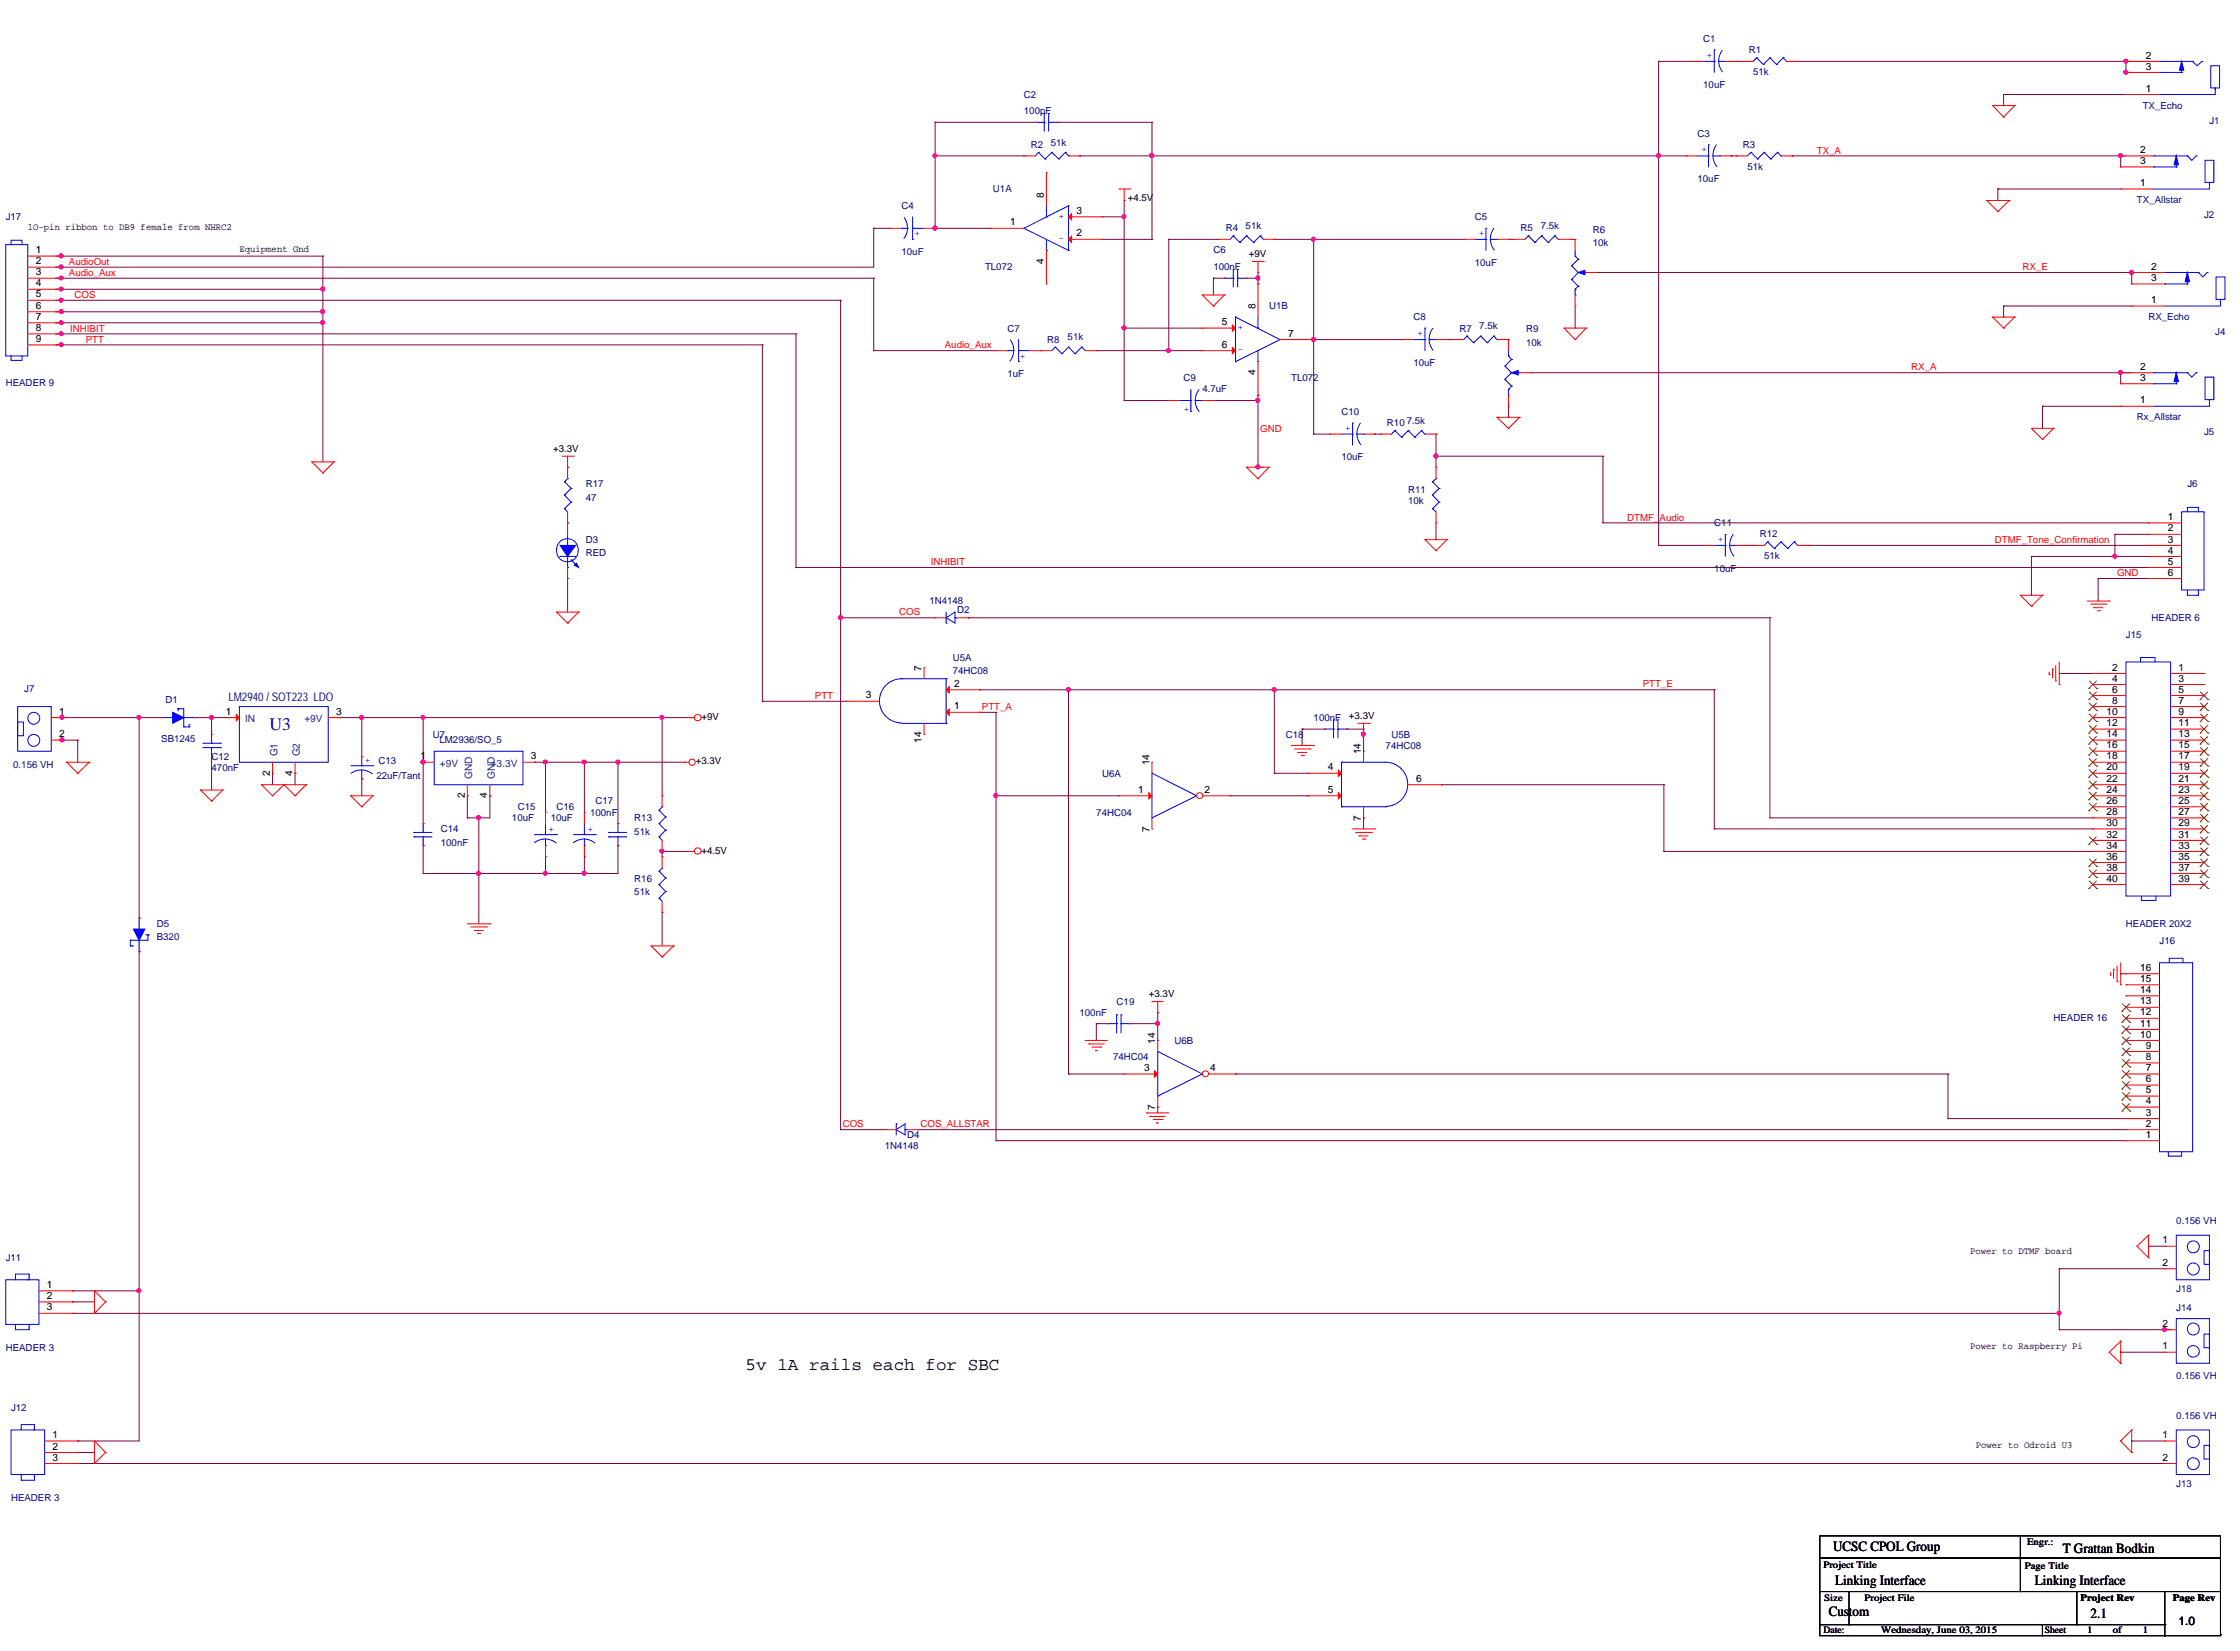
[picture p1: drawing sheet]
<svg xmlns="http://www.w3.org/2000/svg" width="215mm" height="158mm" viewBox="0 0 215 158" stroke-linecap="round" stroke-linejoin="round" font-family="sans-serif">
<defs><g id="words">
<text font-size="1.7" fill="#000080" x="25.8" y="70">U3</text>
<text font-size="1.7" x="71.5" y="131.4">5v 1A rails each for SBC</text>
<g font-size="1.4">
<text x="175.7" y="148.7">UCSC CPOL Group</text>
<text x="197.7" y="148.9">T Grattan Bodkin</text>
<text x="175.3" y="154.9">Custom</text>
<text x="175.9" y="151.9">Linking Interface</text>
<text x="195" y="151.9">Linking Interface</text>
<text x="200.4" y="155.1">2.1</text>
</g>
<text font-size="1.1" fill="#000080" x="21.9" y="67.2">LM2940 / SOT223 LDO</text>
<text font-size="1.1" x="208.8" y="155.8">1.0</text>
<g font-size="1">
<text x="205.7" y="5.6">2</text>
<text x="205.7" y="8.8">1</text>
<text x="205.7" y="6.7">3</text>
<text x="205.1" y="17.8">1</text>
<text x="205.1" y="14.7">2</text>
<text x="205.1" y="15.7">3</text>
<text x="96.8" y="21.6">1</text>
<text x="100" y="19" transform="rotate(-90 100 19)">8</text>
<text x="103.2" y="20.5">3</text>
<text x="103.2" y="22.7">2</text>
<text x="3.4" y="24.3">1</text>
<text x="3.4" y="25.3">2</text>
<text x="3.4" y="26.4">3</text>
<text x="3.4" y="27.5">4</text>
<text x="3.4" y="28.5">5</text>
<text x="3.4" y="29.6">6</text>
<text x="100" y="25.3" transform="rotate(-90 100 25.3)">4</text>
<text x="120.3" y="29.6" transform="rotate(-90 120.3 29.6)">8</text>
<text x="206.2" y="29.1">1</text>
<text x="206.2" y="25.8">2</text>
<text x="206.2" y="26.9">3</text>
<text x="3.4" y="30.7">7</text>
<text x="3.4" y="31.7">8</text>
<text x="3.4" y="32.8">9</text>
<text x="117.1" y="31.2">5</text>
<text x="117.1" y="33.3">6</text>
<text x="120.3" y="36" transform="rotate(-90 120.3 36)">4</text>
<text x="123.4" y="32.3">7</text>
<text x="205.1" y="35.5">2</text>
<text x="205.1" y="38.7">1</text>
<text x="205.1" y="36.5">3</text>
<text x="207.8" y="49.8">1</text>
<text x="207.8" y="50.9">2</text>
<text x="207.8" y="52">3</text>
<text x="207.8" y="53.1">4</text>
<text x="207.8" y="54.1">5</text>
<text x="207.8" y="55.2">6</text>
<text x="88.3" y="64.3" transform="rotate(-90 88.3 64.3)">7</text>
<text x="91.4" y="65.8">2</text>
<text x="202.4" y="64.3">2</text>
<text x="202.4" y="65.3">4</text>
<text x="208.8" y="64.3">1</text>
<text x="208.8" y="65.3">3</text>
<text x="5.7" y="68.5">1</text>
<text x="5.7" y="70.7">2</text>
<text x="21.6" y="68.5">1</text>
<text x="32.2" y="68.5">3</text>
<text x="83" y="66.9">3</text>
<text x="88.3" y="71.2" transform="rotate(-90 88.3 71.2)">14</text>
<text x="91.4" y="68">1</text>
<text x="201.9" y="68.5">10</text>
<text x="201.9" y="69.6">12</text>
<text x="201.9" y="70.7">14</text>
<text x="201.9" y="71.7">16</text>
<text x="202.4" y="66.4">6</text>
<text x="202.4" y="67.5">8</text>
<text x="208.8" y="66.4">5</text>
<text x="208.8" y="67.5">7</text>
<text x="208.8" y="68.5">9</text>
<text x="208.8" y="69.6">11</text>
<text x="208.8" y="70.7">13</text>
<text x="208.8" y="71.7">15</text>
<text x="25.9" y="74.4" transform="rotate(-90 25.9 74.4)">2</text>
<text x="28" y="74.4" transform="rotate(-90 28 74.4)">4</text>
<text x="40.3" y="72.8">1</text>
<text x="44.5" y="76.5" transform="rotate(-90 44.5 76.5)">2</text>
<text x="46.7" y="76.5" transform="rotate(-90 46.7 76.5)">4</text>
<text x="50.9" y="72.8">3</text>
<text x="109.1" y="76">1</text>
<text x="110.2" y="73.4" transform="rotate(-90 110.2 73.4)">14</text>
<text x="115.4" y="76">2</text>
<text x="127.3" y="73.9">4</text>
<text x="127.3" y="76">5</text>
<text x="130.4" y="72.3" transform="rotate(-90 130.4 72.3)">14</text>
<text x="135.7" y="75">6</text>
<text x="201.9" y="72.8">18</text>
<text x="201.9" y="73.9">20</text>
<text x="201.9" y="75">22</text>
<text x="201.9" y="76">24</text>
<text x="201.9" y="77.1">26</text>
<text x="208.8" y="72.8">17</text>
<text x="208.8" y="73.9">19</text>
<text x="208.8" y="75">21</text>
<text x="208.8" y="76">23</text>
<text x="208.8" y="77.1">25</text>
<text x="110.2" y="79.7" transform="rotate(-90 110.2 79.7)">7</text>
<text x="130.4" y="78.7" transform="rotate(-90 130.4 78.7)">7</text>
<text x="201.9" y="78.1">28</text>
<text x="201.9" y="79.2">30</text>
<text x="201.9" y="80.3">32</text>
<text x="201.9" y="81.3">34</text>
<text x="201.9" y="82.4">36</text>
<text x="201.9" y="83.5">38</text>
<text x="208.8" y="78.1">27</text>
<text x="208.8" y="79.2">29</text>
<text x="208.8" y="80.3">31</text>
<text x="208.8" y="81.3">33</text>
<text x="208.8" y="82.4">35</text>
<text x="208.8" y="83.5">37</text>
<text x="201.9" y="84.5">40</text>
<text x="208.8" y="84.5">39</text>
<text x="205.1" y="95.2">14</text>
<text x="205.1" y="94.1">15</text>
<text x="205.1" y="93.1">16</text>
<text x="110.7" y="100" transform="rotate(-90 110.7 100)">14</text>
<text x="205.1" y="99.5">10</text>
<text x="205.1" y="98.4">11</text>
<text x="205.1" y="97.3">12</text>
<text x="205.1" y="96.3">13</text>
<text x="205.7" y="101.6">8</text>
<text x="205.7" y="100.5">9</text>
<text x="109.6" y="102.7">3</text>
<text x="110.7" y="106.4" transform="rotate(-90 110.7 106.4)">7</text>
<text x="116" y="102.7">4</text>
<text x="205.7" y="107">3</text>
<text x="205.7" y="105.9">4</text>
<text x="205.7" y="104.8">5</text>
<text x="205.7" y="103.7">6</text>
<text x="205.7" y="102.7">7</text>
<text x="205.7" y="109.1">1</text>
<text x="205.7" y="108">2</text>
<text x="207.3" y="119.2">1</text>
<text x="4.5" y="123.5">1</text>
<text x="4.5" y="124.5">2</text>
<text x="4.5" y="125.6">3</text>
<text x="207.3" y="121.3">2</text>
<text x="207.3" y="129.3">1</text>
<text x="207.3" y="127.2">2</text>
<text x="5" y="137.9">1</text>
<text x="207.3" y="137.9">1</text>
<text x="5" y="139">2</text>
<text x="5" y="140">3</text>
<text x="207.3" y="140">2</text>
</g>
<g font-size="1" fill="#004080">
<text x="23.5" y="69.2">IN</text>
<text x="29.2" y="69.2">+9V</text>
<text x="26.6" y="72.5" transform="rotate(-90 26.6 72.5)">G1</text>
<text x="28.7" y="72.5" transform="rotate(-90 28.7 72.5)">G2</text>
<text x="42.2" y="73.5">+9V</text>
<text x="45.3" y="74.7" transform="rotate(-90 45.3 74.7)">GND</text>
<text x="47" y="73.5">+3.3V</text>
<text x="47.4" y="74.7" transform="rotate(-90 47.4 74.7)">GND</text>
</g>
<g font-size=".9" fill="#000080">
<text x="163.2" y="4.1">C1</text>
<text x="167.6" y="5.1">R1</text>
<text x="98.1" y="9.4">C2</text>
<text x="98.1" y="11">100pF</text>
<text x="163.2" y="8.4">10uF</text>
<text x="168" y="7.2">51k</text>
<text x="205.4" y="10.4">TX_Echo</text>
<text x="211.8" y="11.8">J1</text>
<text x="98.8" y="14.2">R2</text>
<text x="100.7" y="14">51k</text>
<text x="162.7" y="13.1">C3</text>
<text x="162.7" y="17.5">10uF</text>
<text x="167" y="14.2">R3</text>
<text x="167.5" y="16.3">51k</text>
<text x=".6" y="21.1">J17</text>
<text x="86.4" y="20.1">C4</text>
<text x="95.2" y="18.4">U1A</text>
<text x="117.5" y="22.2">R4</text>
<text x="119.4" y="22">51k</text>
<text x="141.4" y="21.1">C5</text>
<text x="145.7" y="22.2">R5</text>
<text x="147.7" y="22">7.5k</text>
<text x="152.7" y="22.3">R6</text>
<text x="152.7" y="23.6">10k</text>
<text x="204.8" y="19.5">TX_Allstar</text>
<text x="211.2" y="20.9">J2</text>
<text x="86.4" y="24.4">10uF</text>
<text x="94.4" y="25.9">TL072</text>
<text x="116.3" y="24.3">C6</text>
<text x="116.3" y="25.9">100nF</text>
<text x="121.6" y="29.6">U1B</text>
<text x="141.4" y="25.5">10uF</text>
<text x="96.6" y="31.8">C7</text>
<text x="100.4" y="32.8">R8</text>
<text x="102.3" y="32.6">51k</text>
<text x="135.5" y="30.7">C8</text>
<text x="135.5" y="35.1">10uF</text>
<text x="139.9" y="31.8">R7</text>
<text x="141.8" y="31.6">7.5k</text>
<text x="146.3" y="31.9">R9</text>
<text x="146.3" y="33.2">10k</text>
<text x="205.9" y="30.7">RX_Echo</text>
<text x="212.3" y="32.1">J4</text>
<text x=".6" y="37">HEADER 9</text>
<text x="96.6" y="36.1">1uF</text>
<text x="113.4" y="36.6">C9</text>
<text x="115.2" y="37.5">4.7uF</text>
<text x="123.7" y="36.6">TL072</text>
<text x="128.6" y="39.8">C10</text>
<text x="132.9" y="40.8">R10</text>
<text x="134.8" y="40.6">7.5k</text>
<text x="204.8" y="40.3">Rx_Allstar</text>
<text x="211.2" y="41.7">J5</text>
<text x="56.1" y="46.7">R17</text>
<text x="56.1" y="48">47</text>
<text x="128.6" y="44.1">10uF</text>
<text x="135" y="47.2">R11</text>
<text x="209.6" y="46.7">J6</text>
<text x="56.1" y="52.1">D3</text>
<text x="56.1" y="53.3">RED</text>
<text x="135" y="48.3">10k</text>
<text x="164.3" y="50.4">C11</text>
<text x="168.7" y="51.5">R12</text>
<text x="169.1" y="53.6">51k</text>
<text x="89.1" y="57.9">1N4148</text>
<text x="91.7" y="58.7">D2</text>
<text x="164.3" y="54.8">10uF</text>
<text x="206.2" y="59.5">HEADER 6</text>
<text x="91.3" y="63.4">U5A</text>
<text x="91.3" y="64.6">74HC08</text>
<text x="203.8" y="61.1">J15</text>
<text x="2.3" y="66.3">J7</text>
<text x="15.5" y="71.1">SB1245</text>
<text x="15.9" y="67.4">D1</text>
<text x="41.5" y="70.7">U7</text>
<text x="42.1" y="71.2">LM2936/SO_5</text>
<text x="123.2" y="70.7">C18</text>
<text x="125.9" y="69.1">100nF</text>
<text x="132.8" y="71.8">74HC08</text>
<text x="133.3" y="70.7">U5B</text>
<text x="1.3" y="73.6">0.156 VH</text>
<text x="20.3" y="72.8">C12</text>
<text x="20.3" y="73.9">470nF</text>
<text x="36.1" y="74.7">22uF/Tant</text>
<text x="36.3" y="73.3">C13</text>
<text x="49.6" y="77.6">C15</text>
<text x="53.3" y="77.6">C16</text>
<text x="57.1" y="77.1">C17</text>
<text x="105.6" y="74.5">U6A</text>
<text x="42.2" y="79.8">C14</text>
<text x="42.2" y="81.1">100nF</text>
<text x="49.1" y="78.7">10uF</text>
<text x="52.8" y="78.7">10uF</text>
<text x="56.6" y="78.2">100nF</text>
<text x="60.8" y="78.7">R13</text>
<text x="60.8" y="80">51k</text>
<text x="105.1" y="78.2">74HC04</text>
<text x="15" y="88.8">D5</text>
<text x="60.8" y="84.6">R16</text>
<text x="60.8" y="85.8">51k</text>
<text x="203.8" y="88.8">HEADER 20X2</text>
<text x="15" y="90.1">B320</text>
<text x="207" y="90.5">J16</text>
<text x="103.5" y="97.4">100nF</text>
<text x="106.7" y="101.6">74HC04</text>
<text x="107" y="96.3">C19</text>
<text x="112.6" y="100.1">U6B</text>
<text x="196.8" y="97.9">HEADER 16</text>
<text x="84.8" y="110.2">1N4148</text>
<text x="87" y="109.1">D4</text>
<text x="208.6" y="117.3">0.156 VH</text>
<text x=".6" y="120.8">J11</text>
<text x="208.6" y="123.9">J18</text>
<text x="208.6" y="125.6">J14</text>
<text x=".6" y="129.5">HEADER 3</text>
<text x="1.1" y="135.2">J12</text>
<text x="208.6" y="136">0.156 VH</text>
<text x="208.6" y="132.2">0.156 VH</text>
<text x="1.1" y="143.9">HEADER 3</text>
<text x="208.6" y="142.5">J13</text>
</g>
<g font-size=".9" fill="#00f">
<text x="164.1" y="5.5" transform="rotate(-90 164.1 5.5)">+</text>
<text x="163.6" y="14.6" transform="rotate(-90 163.6 14.6)">+</text>
<text x="87.7" y="22.2" transform="rotate(90 87.7 22.2)">+</text>
<text x="101.5" y="23.1">-</text>
<text x="101.5" y="21">+</text>
<text x="142.2" y="22.6" transform="rotate(-90 142.2 22.6)">+</text>
<text x="97.8" y="33.9" transform="rotate(90 97.8 33.9)">+</text>
<text x="118.6" y="33.8">-</text>
<text x="118.6" y="31.7">+</text>
<text x="136.4" y="32.2" transform="rotate(-90 136.4 32.2)">+</text>
<text x="114" y="39.5" transform="rotate(-90 114 39.5)">+</text>
<text x="129.4" y="41.3" transform="rotate(-90 129.4 41.3)">+</text>
<text x="165.2" y="51.9" transform="rotate(-90 165.2 51.9)">+</text>
<text x="35" y="73.1">+</text>
<text x="52.6" y="79.7">+</text>
<text x="56.3" y="79.7">+</text>
</g>
<g font-size=".9" fill="#f00">
<text x="174.1" y="14.7">TX_A</text>
<text x="6.6" y="25.4">AudioOut</text>
<text x="6.6" y="26.4">Audio_Aux</text>
<text x="7.2" y="28.6">COS</text>
<text x="193.8" y="25.9">RX_E</text>
<text x="6.7" y="31.8">INHIBIT</text>
<text x="8.2" y="32.8">PTT</text>
<text x="90.6" y="33.4">Audio_Aux</text>
<text x="183.2" y="35.5">RX_A</text>
<text x="120.8" y="41.4">GND</text>
<text x="156" y="49.9">DTMF_Audio</text>
<text x="191.2" y="52.1">DTMF_Tone_Confirmation</text>
<text x="86.2" y="59">COS</text>
<text x="89.2" y="54.2">INHIBIT</text>
<text x="202.9" y="55.2">GND</text>
<text x="157.4" y="65.9">PTT_E</text>
<text x="78.1" y="67">PTT</text>
<text x="94.1" y="68.1">PTT_A</text>
<text x="80.8" y="108.1">COS</text>
<text x="88.2" y="108.1">COS_ALLSTAR</text>
</g>
<g font-size=".9">
<text x="2.7" y="22">1O-pin ribbon to DB9 female from NHRC2</text>
<text x="108.1" y="19.3">+4.5V</text>
<text x="22.9" y="24.2">Equipment Gnd</text>
<text x="119.7" y="24.6">+9V</text>
<text x="53" y="43.3">+3.3V</text>
<text x="67.2" y="69">+9V</text>
<text x="129.3" y="68.9">+3.3V</text>
<text x="66.7" y="73.3">+3.3V</text>
<text x="67.2" y="81.8">+4.5V</text>
<text x="110.1" y="95.6">+3.3V</text>
<text x="188.8" y="120.2">Power to DTMF board</text>
<text x="188.8" y="129.3">Power to Raspberry Pi</text>
<text x="189.4" y="138.8">Power to Odroid U3</text>
<text x="194.3" y="148.1">Engr.:</text>
<text x="174.8" y="150.3">Project Title</text>
<text x="174.8" y="153.5">Size</text>
<text x="178.7" y="153.5">Project File</text>
<text x="194.1" y="150.4">Page Title</text>
<text x="199.4" y="153.5">Project Rev</text>
<text x="208.2" y="153.5">Page Rev</text>
<text x="174.8" y="156.6">Date:</text>
<text x="180.3" y="156.6">Wednesday, June 03, 2015</text>
<text x="196" y="156.6">Sheet</text>
<text x="200" y="156.6">1</text>
<text x="202.5" y="156.6">of</text>
<text x="205.4" y="156.6">1</text>
</g>
</g></defs>
<g fill="none" stroke="#800040" stroke-width=".1">
<path d="M89.6 14.9h.1M89.6 11.7h.1M89.6 14.9h8.5M89.6 11.7v10.2M89.6 11.7h9.6M101.3 11.7h.1M101.3 11.7h9.1M103.5 14.9h.1M103.5 14.9h58.1M107.7 19.2h.1M107.7 19.2v19.2M110.4 14.9h.1"/>
<path d="M110.4 11.7h.1M110.4 11.7v11.2M159 14.9h.1M159 5.9h.1M159 5.9h3.1M159 5.9v46.4M165.9 14.9h.1M165.9 14.9h.5M166.4 5.9h.1M166.4 5.9h.6M171.7 14.9h.1M171.7 14.9h32.1"/>
<path d="M172.3 5.9h.1M172.3 5.9h32M191.5 18.1h.1M191.5 18.1v1.1M191.5 18.1h11.7M192 9.1h.1M192 10.1h.1M192 9.1v1M192 9.1h11.8M203.2 14.9h.1M203.2 14.9v1.1M203.8 5.9h.1"/>
<path d="M203.8 5.9v1h.5M204.3 6.9h.1M5.3 32h.1M5.3 26.7h.1M5.3 24.6h.1M5.3 28.8h.1M5.3 30.9h.1M5.3 25.6h.1M5.3 29.9h.1M5.3 33.1h.1M5.3 27.7h.1M5.3 33.1h67.8"/>
<path d="M5.3 32h71M5.3 26.7h78.4M5.3 28.8h75.3M5.3 24.6h25.6M5.3 27.7h25.6M5.3 29.9h25.6M5.3 30.9h25.6M5.9 25.6h.1M5.9 33.1h.1M5.9 32h.1M5.9 26.7h.1M5.9 28.8h.1"/>
<path d="M5.9 24.6h.1M5.9 27.7h.1M5.9 29.9h.1M5.9 30.9h.1M30.9 24.6h.1M30.9 27.7h.1M30.9 29.9h.1M30.9 30.9h.1M30.9 24.6v19.7M73.1 33.1h.1M73.1 33.1v34.1M76.3 32h.1"/>
<path d="M76.3 32v22.4M80.6 28.8h.1M80.6 28.8v79.5M83.7 33.6h.1M83.7 21.9h.1M83.7 26.7h.1M83.7 21.9v3.7h-78.4M83.7 33.6h11.8M83.7 21.9h1.6M83.7 26.7v6.9M89.6 21.9h.1M89.6 21.9h5.4"/>
<path d="M105.1 33.6h.1M105.1 33.6h10.1M105.6 22.9h4.8M105.6 20.8h2.1M107.7 31.5h.1M107.7 38.4h.1M107.7 20.8h.1M107.7 38.4h4.3M107.7 31.5h7.5M110.4 22.9h.1M112 22.9h.1M112 33.6h.1"/>
<path d="M112 22.9v10.7M112 22.9h4.8M116.3 26.7h.1M116.3 38.4h.1M116.3 26.7h1M116.3 26.7v1.6M116.3 38.4h4.3M119.5 26.7h1.1M120.6 26.7h.1M120.6 27.2h.1M120.6 37.9h.1M120.6 26.1v1.1"/>
<path d="M120.6 37.9v6.9M122.1 22.9h.1M122.1 22.9h18.2M125.9 32.6h.1M125.9 22.9h.1M125.9 22.9v18.7M125.9 32.6h8.5M138.7 32.6h.1M138.7 32.6h.5M144.6 22.9h.1M144.6 22.9h.5M144.6 38.9v1.1"/>
<path d="M146.7 35.7h.1M146.7 35.7h57.6M150.4 22.9h.1M150.4 22.9h.6M151 31.5h.1M151 29.3v2.2M153.1 26.1h.1M153.1 26.1h51.2M192 30.4h.1M192 29.3h.1M192 29.3v1.1M192 29.3h12.3"/>
<path d="M195.7 38.9h.1M195.7 38.9v2.2M195.7 38.9h7.5M203.2 35.7h.1M203.2 35.7v1.1M204.3 26.1h.1M204.3 26.1v1.1M54.4 55.5h.1M54.4 55.5v3.2M76.3 54.4h.1M76.3 54.4h129.6M80.6 59.2h.1"/>
<path d="M80.6 59.2h9M92.8 59.2h.1M92.8 59.2h76.8M120.6 44.8h.1M120.6 44.8h.5M125.9 41.6h.1M125.9 41.6h1.6M131.7 41.6h.1M131.7 41.6h.6M137.6 43.7h.1M137.6 51.7h.1M137.6 41.6h.1"/>
<path d="M137.6 41.6v3.2M137.6 50.1v1.6M137.6 43.7h16M144.6 40h.1M153.6 50.1h.1M153.6 43.7h.1M153.6 50.1h52.3M153.6 43.7v6.4M159 52.3h.1M159 52.3h4.2M167.5 52.3h.1M167.5 52.3h.5"/>
<path d="M169.6 59.2h.1M169.6 59.2v19.2M173.4 52.3h.1M173.4 52.3h32.5M194.7 53.3h.1M194.7 53.3h11.2M194.7 53.3v3.8M201.1 55.5h.1M201.1 55.5h4.8M201.1 55.5v2.1M202.7 53.3h.1M202.7 51.2h.1"/>
<path d="M202.7 51.2h3.2M202.7 51.2v2.1M5.9 71h.1M5.9 68.8h.1M5.9 68.8h9.6M5.9 71h1.6M6 71h.1M6 68.8h.1M7.5 71h.1M7.5 71v2.1M13.3 68.8h.1M13.3 68.8v19.2"/>
<path d="M18.7 68.8h.1M18.7 68.8h3.2M20.3 72.6h.1M20.3 68.8h.1M20.3 68.8v1.6M20.3 72.6v3.1M26.1 74.1h.1M26.1 74.1v1.1M28.3 74.1h.1M28.3 74.1v1.1M32.6 68.8h.1M32.6 68.8h33.5"/>
<path d="M34.7 74.7h.1M34.7 68.8h.1M34.7 68.8v3.8M34.7 74.7v1.6M40.6 73.1h.1M40.6 68.8h.1M40.6 68.8v10.2M44.8 76.3h.1M44.8 78.4h.1M44.8 76.3v2.1M45.9 78.4h.1M45.9 78.4v10.2"/>
<path d="M46.9 76.3h.1M46.9 76.3v2.1h-2.1M51.2 73.1h.1M51.2 73.1h14.4M52.3 73.1h.1M52.3 73.1v4.8M56 73.1h.1M56 73.1v4.8M59.2 73.1h.1M59.2 73.1v5.9M63.5 68.8h.1M63.5 68.8v7.5"/>
<path d="M73.1 67.2h.1M73.1 67.2h8M93.9 68.3h.1M93.9 66.1h.1M93.9 66.1h70.4M93.9 68.3h1.6M95.5 76.3h.1M95.5 68.3h.1M95.5 68.3v41M95.5 76.3h11.7M102.4 66.1h.1M102.4 66.1v36.9"/>
<path d="M117.9 76.3h7.4M122.1 66.1h.1M122.1 74.1h.1M122.1 74.1h3.2M122.1 66.1v8M124.8 69.9h.1M124.8 69.9h2.2M124.8 69.9v1.6M125.3 76.3h.1M129.1 69.9h.1M129.1 69.9h1.6M130.7 78.4h.1"/>
<path d="M130.7 70.4h.1M130.7 69.9h.1M130.7 69.9v2.1M130.7 78.4v1.1M138.1 75.2h.1M138.1 75.2h21.4M159.5 75.2h.1M159.5 75.2v6.4M164.3 79.5h.1M164.3 66.1h.1M164.3 79.5h36.3M164.3 66.1v13.4"/>
<path d="M169.6 78.4h.1M169.6 78.4h31M197.4 64.6h.1M197.4 64.6h3.2M13.3 88h.1M13.3 91.2h.1M13.3 91.2v46.9h-5.8M40.6 81.1h.1M40.6 83.7h.1M40.6 81.1v2.6M45.9 83.7h.1M52.3 82.1h.1"/>
<path d="M52.3 83.7h.1M52.3 82.1v1.6M56 82.1h.1M56 83.7h.1M56 82.1v1.6M59.2 81.1h.1M59.2 81.1v2.6h-18.6M63.5 87.5h.1M63.5 81.6h.1M63.5 81.6v.5M63.5 87.5v3.2M63.5 81.6h2.6"/>
<path d="M105.1 98.1h.1M105.1 98.1h1M105.1 98.1v1.6M108.3 98.1h.1M108.3 98.1h2.7M111 98.1h.1M111 97.1h.1M111 97.1v2.6M159.5 81.6h.1M159.5 81.6h41.1M203.2 93.3h.1M203.2 93.3h.6"/>
<path d="M80.6 108.3h.1M80.6 108.3h4.2M88 108.3h.1M88 108.3h115.8M95.5 109.3h.1M95.5 109.3h108.3M102.4 103h.1M102.4 103h5.3M111 106.1h.1M111 106.1v.6M118.4 103h.1M118.4 103h68.3"/>
<path d="M186.7 107.2h.1M186.7 103h.1M186.7 107.2h17.1M186.7 103v4.2M205.9 119.5h.1M205.9 119.5h1.6M6.9 123.7h.1M6.9 124.8h.1M6.9 125.9h.1M6.9 123.7h6.4M6.9 124.8h2.2M6.9 125.9h190.5"/>
<path d="M7.5 139.2h.1M7.5 138.1h.1M7.5 139.2h1.6M13.3 123.7h.1M197.4 125.9h.1M197.4 121.6h.1M197.4 127.5h.1M197.4 127.5h10.6M197.4 121.6v5.9M197.4 121.6h10.1M203.2 129.6h.1M203.2 129.6h4.3"/>
<path d="M204.3 138.1h.1M204.3 138.1h3.2M207.5 127.5h.1M7.5 140.3h.1M7.5 140.3h200"/>
</g>
<g fill="#f0f" stroke="#f0f" stroke-width=".1">
<path d="M80.4 59.1h.3v.2h-.3z"/>
<path d="M204.1 26h.3v.2h-.3z"/>
<path d="M5.7 25.5h.3v.2h-.3z"/>
<path d="M110.2 14.8h.3v.3h-.3z"/>
<path d="M89.5 21.7h.2v.3h-.2z"/>
<path d="M89.5 14.8h.2v.3h-.2z"/>
<path d="M125.7 32.4h.3v.3h-.3z"/>
<path d="M5.7 32.9h.3v.3h-.3z"/>
<path d="M203.1 14.8h.3v.3h-.3z"/>
<path d="M203.1 35.6h.3v.2h-.3z"/>
<path d="M5.7 31.8h.3v.3h-.3z"/>
<path d="M5.7 26.5h.3v.3h-.3z"/>
<path d="M63.3 81.5h.3v.2h-.3z"/>
<path d="M125.7 22.8h.3v.3h-.3z"/>
<path d="M107.6 31.3h.2v.3h-.2z"/>
<path d="M5.7 28.6h.3v.3h-.3z"/>
<path d="M203.6 5.7h.3v.3h-.3z"/>
<path d="M45.7 83.6h.3v.2h-.3z"/>
<path d="M45.7 78.2h.3v.3h-.3z"/>
<path d="M63.3 68.6h.3v.3h-.3z"/>
<path d="M202.5 53.2h.3v.3h-.3z"/>
<path d="M40.4 72.9h.3v.3h-.3z"/>
<path d="M5.8 70.8h.3v.3h-.3z"/>
<path d="M20.1 68.6h.3v.3h-.3z"/>
<path d="M34.5 68.6h.3v.3h-.3z"/>
<path d="M40.4 68.6h.3v.3h-.3z"/>
<path d="M122 66h.2v.2h-.2z"/>
<path d="M158.8 14.8h.3v.3h-.3z"/>
<path d="M95.3 76.1h.3v.3h-.3z"/>
<path d="M137.5 43.6h.2v.2h-.2z"/>
<path d="M55.8 83.6h.3v.2h-.3z"/>
<path d="M52.1 83.6h.3v.2h-.3z"/>
<path d="M59.1 72.9h.2v.3h-.2z"/>
<path d="M110.8 98h.3v.2h-.3z"/>
<path d="M5.7 24.4h.3v.3h-.3z"/>
<path d="M5.7 27.6h.3v.2h-.3z"/>
<path d="M5.7 29.7h.3v.3h-.3z"/>
<path d="M30.8 27.6h.3v.2h-.3z"/>
<path d="M5.7 30.8h.3v.3h-.3z"/>
<path d="M30.8 29.7h.3v.3h-.3z"/>
<path d="M111.9 33.5h.2v.2h-.2z"/>
<path d="M120.4 26.5h.3v.3h-.3z"/>
<path d="M120.4 38.2h.3v.3h-.3z"/>
<path d="M120.4 44.6h.3v.3h-.3z"/>
<path d="M107.6 20.6h.2v.3h-.2z"/>
<path d="M130.5 70.2h.3v.3h-.3z"/>
<path d="M55.8 72.9h.3v.3h-.3z"/>
<path d="M52.1 72.9h.3v.3h-.3z"/>
<path d="M30.8 30.8h.3v.3h-.3z"/>
<path d="M102.2 66h.3v.2h-.3z"/>
<path d="M13.2 68.6h.2v.3h-.2z"/>
<path d="M5.8 68.6h.3v.3h-.3z"/>
<path d="M207.3 127.3h.3v.3h-.3z"/>
<path d="M203.6 6.8h.3v.3h-.3z"/>
<path d="M13.2 123.6h.2v.3h-.2z"/>
<path d="M197.2 125.7h.3v.3h-.3z"/>
</g>
<g fill="none" stroke="#f00" stroke-width=".1">
<path d="M107.2 18.1h1.1M107.7 19.2h.1M107.7 18.1v1.1M108.3 18.1h.1M190.4 19.2h.1M190.4 19.2h2.2M190.4 19.2l1.1 1.1M191 10.1h.1M191 10.1h2.1M191 10.1l1 1.1M192 11.2h.1M192.6 19.2h.1"/>
<path d="M192.6 19.2l-1.1 1.1M193.1 10.1h.1M193.1 10.1l-1.1 1.1M203.2 18.1h.1M203.2 14.9h.1M203.2 16h.1M203.2 18.1h3.2M203.2 14.9h3.2M203.2 16h3.2M115.2 28.3h.1M115.2 28.3h2.1M115.2 28.3l1.1 1"/>
<path d="M116.3 29.3h.1M117.3 28.3h.1M117.3 28.3l-1 1M120 25.1h1.1M120.6 26.1h.1M120.6 25.1v1M121.1 25.1h.1M149.9 31.5h.1M149.9 31.5h2.1M149.9 31.5l1.1 1.1M151 32.6h.1M152 31.5h.1"/>
<path d="M152 31.5l-1 1.1M191 30.4h.1M191 30.4h2.1M191 30.4l1 1.1M191.5 20.3h.1M192 31.5h.1M193.1 30.4h.1M193.1 30.4l-1.1 1.1M29.9 44.3h.1M29.9 44.3h2.1M29.9 44.3l1 1M30.9 45.3h.1"/>
<path d="M32 44.3h.1M32 44.3l-1.1 1M53.3 58.7h.1M53.3 58.7h2.2M53.3 58.7l1.1 1M53.9 43.7h1M54.4 44.8h.1M54.4 59.7h.1M54.4 43.7v1.1M54.9 43.7h.1M55.5 58.7h.1M55.5 58.7l-1.1 1"/>
<path d="M119.5 44.8h.1M119.5 44.8h2.1M119.5 44.8l1.1 1.1M120.6 45.9h.1M121.6 44.8h.1M121.6 44.8l-1 1.1M136.6 51.7h.1M136.6 51.7h2.1M136.6 51.7l1 1.1M137.6 52.8h.1M138.7 51.7h.1M138.7 51.7l-1.1 1.1"/>
<path d="M143.5 40h.1M143.5 40h2.1M143.5 40l1.1 1.1M144.6 41.1h.1M145.6 40h.1M145.6 40l-1 1.1M193.6 57.1h.1M193.6 57.1h2.1M193.6 57.1l1.1 1M194.7 58.1h.1M194.7 41.1h.1M194.7 41.1h2.1"/>
<path d="M194.7 41.1l1 1M195.7 57.1h.1M195.7 42.1h.1M195.7 57.1l-1 1M196.8 41.1h.1M196.8 41.1l-1.1 1M200 57.6h2.1M200.4 57.9h1.4M200.7 58.3h.1M200.7 58.3h.8M201 58.5h.2M201.2 58.5h.1"/>
<path d="M201.8 57.9h.1M202.1 57.6h.1M6.4 73.1h.1M6.4 73.1h2.2M6.4 73.1l1.1 1M7.5 74.1h.1M8.6 73.1h.1M8.6 73.1l-1.1 1M19.2 75.7h.1M19.2 75.7h2.1M19.2 75.7l1.1 1.1M20.3 76.8h.1"/>
<path d="M21.3 75.7h.1M21.3 75.7l-1 1.1M25.1 75.2h.1M25.1 75.2h4.2M25.1 75.2l1 1.1M26.1 76.3h.1M27.2 75.2h.1M27.2 75.2l-1.1 1.1M27.2 75.2l1.1 1.1M28.3 76.3h.1M29.3 75.2h.1M29.3 75.2l-1 1.1"/>
<path d="M33.6 76.3h.1M33.6 76.3h2.1M33.6 76.3l1.1 1M34.7 77.3h.1M35.7 76.3h.1M35.7 76.3l-1 1M52.3 77.9h.1M52.3 77.9v1.1M59.2 79h.1M65.6 73.1h.1M65.6 73.1h.4M66.1 68.8h.1"/>
<path d="M66.1 68.8h.4M107.2 76.3h.1M107.2 76.3h3.2M123.7 71.5h2.2M124.1 71.8h1.5M124.4 72.1h.1M124.4 72.1h.8M124.7 72.4h.2M124.9 72.4h.1M125.6 71.8h.1M125.9 71.5h.1M129.6 79.5h2.1"/>
<path d="M129.9 79.8h1.5M130.1 69.3h1.1M130.7 70.4h.1M130.7 69.3v1.1M131.2 69.3h.1M131.4 79.8h.1M131.7 79.5h.1M196.4 64.6h.1M196.4 64.4v.2M196.7 64.1h.1M196.7 64.1v.9M197 65.3h.1"/>
<path d="M197 63.8v1.5M197.4 65.6h.1M197.4 63.5v2.1M44.8 88.6h2.1M45.1 88.9h1.5M45.5 89.2h.1M45.5 89.2h.8M45.8 89.5h.2M46 89.5h.1M46.6 88.9h.1M46.9 88.6h.1M52.3 82.1h.1"/>
<path d="M52.3 81.1v1M59.2 81.1h.1M62.4 90.7h.1M62.4 90.7h2.2M62.4 90.7l1.1 1M63.5 91.7h.1M64.6 90.7h.1M64.6 90.7l-1.1 1M66.1 81.6h.1M66.1 81.6h.4M104 99.7h.1M104 99.7h2.1"/>
<path d="M110.4 96h.1M110.4 96h1.1M111 97.1h.1M111 96v1.1M130.3 80.1h.1M130.3 80.1h.8M130.6 80.4h.2M130.8 80.4h.1M202.3 93.5h.1M202.3 93.2v.3M202.6 92.9h.1M202.6 92.9v.9"/>
<path d="M202.9 94.1h.1M202.9 92.6v1.5M203.2 94.4h.1M203.2 92.3v2.1M104.4 100.1h.1M104.4 100.1h1.4M104.6 100.4h.9M105 100.7h.1M105 100.7h.2M105.5 100.4h.1M109.9 106.7h.1M109.9 106.7h2.1"/>
<path d="M110.2 107h.1M110.2 107h1.5M110.5 107.3h.9M110.8 107.7h.1M110.8 107.7h.2M111.4 107.3h.1M204.8 119.5h.1M204.8 119.5l1.1 1.1M205.9 118.4h.1M205.9 118.4v2.2M205.9 118.4l-1.1 1.1M9.1 138.1h.1"/>
<path d="M9.1 123.7h.1M9.1 125.9h.1M9.1 123.7v2.2M9.1 138.1v2.2M9.1 138.1l1 1.1M9.1 123.7l1 1.1M10.1 139.2h.1M10.1 124.8h.1M10.1 139.2l-1 1.1M10.1 124.8l-1 1.1M202.1 129.6h.1M202.1 129.6l1.1 1.1"/>
<path d="M203.2 130.7h.1M203.2 128.6h.1M203.2 138.1h.1M203.2 128.6v2.1M203.2 128.6l-1.1 1M203.2 138.1l1.1 1.1M204.3 139.2h.1M204.3 137.1h.1M204.3 137.1v2.1M204.3 137.1l-1.1 1M205.9 120.6h.1M9.1 140.3h.1"/>
<circle cx="66.3" cy="73.1" r=".3"/>
<circle cx="66.9" cy="68.8" r=".31"/>
<circle cx="66.9" cy="81.6" r=".31"/>
</g>
<g fill="none" stroke="#000" stroke-width=".1">
<path d="M174.4 147.2h38.4v2.2h-38.4zM174.4 149.4h38.4v3.2h-38.4zM174.4 155.7h21.3v1.1h-21.3zM174.4 155.7h.1M174.4 152.6v3.1M177.2 155.7h.1M177.2 152.6v3.1M193.6 149.4h.1M193.6 152.6h.1M193.6 147.2v5.4M195.7 155.7h11.8v1.1h-11.8zM199.1 155.7h.1"/>
<path d="M199.1 152.6v3.1M207.5 155.7h.1M207.5 156.8h.1M207.5 152.6v3.1M207.5 156.8h5.3M212.8 156.7h.1M212.8 152.6v4.1"/>
</g>
<g fill="none" stroke="#00f" stroke-width=".1">
<path d="M206.4 14.9h.1M206.4 16h.1M206.4 14.9h3.2M206.4 16h2.2M208.6 16h.1M208.6 14.9v1.1M209.6 14.9h.1M209.6 14.9l.5 .5 .4-.5M210.5 14.9h.1M211.3 15.4h.9v2.1h-.9zM211.8 17.6v-.1v.6h-5.4M52.3 79v1"/>
<path d="M58.3 79.8h.1M58.3 79.8h1.8M59.2 79.8h.1M59.2 79v.8M110.4 78.4h.1M110.4 74.1h.1M110.4 74.1l4.3 2.2M110.4 74.1v4.3M114.7 76.3h.1M114.7 76.3l-4.3 2.1M51.2 80h2.1M52.3 80.4a1.69 1.69 0 0 1 1 .4"/>
<path d="M52.3 80.4a1.69 1.69 0 0 0-1.1 .4M52.3 81.1h.1M52.3 80h.1M52.3 80.4v.7M53.3 80h.1M58.3 80.2h.1M58.3 80.2h1.8M59.2 80.2h.1M59.2 80.2v.9"/>
</g>
<path d="M208.6 14.9l.2 .9h-.4z" fill="#00f" stroke="#00f" stroke-width=".1"/>
<path d="M110.1 76l.3 .3-.3 .3z" fill="#f00" stroke="#f00" stroke-width=".1"/>
<circle cx="115" cy="76.3" r=".29" fill="#fff" stroke="#f00" stroke-width=".1"/>
<g fill="none" stroke="#f00" stroke-width=".1">
<path d="M99.2 11.7h.1M101.3 11.7h.1M162.1 5.9h.1M162.1 5.9h1.1M165.4 5.9h1M166.4 5.9h.1M203.8 9.1h.1M203.8 5.9h.1M203.8 6.9h.1M203.8 9.1h3.2M203.8 5.9h3.2M203.8 6.9h3.2"/>
<path d="M2.7 24.6h3.2M2.7 25.6h3.2M2.7 26.7h3.2M2.7 27.7h3.2M2.7 28.8h3.2M2.7 29.9h3.2M2.7 30.9h3.2M2.7 32h3.2M2.7 33.1h3.2M5.9 24.6h.1M5.9 25.6h.1M5.9 26.7h.1"/>
<path d="M5.9 27.7h.1M5.9 28.8h.1M5.9 29.9h.1M5.9 30.9h.1M5.9 32h.1M5.9 33.1h.1M99.7 33.6h.1M99.7 33.6h1.1M104 33.6h1.1M105.1 33.6h.1M139.2 32.6h.1M139.2 32.6h1.1"/>
<path d="M143.5 32.6h1.1M144.6 32.6h.1M145.1 22.9h.1M145.1 22.9h1M149.4 22.9h1M150.4 22.9h.1M151 22.9h.1M151 29.3h.1M151 22.9v1.1M151 28.3v1M152 26.1h1.1M153.1 26.1h.1"/>
<path d="M203.2 38.9h.1M203.2 35.7h.1M203.2 36.8h.1M203.2 38.9h3.2M203.2 35.7h3.2M203.2 36.8h3.2M204.3 29.3h.1M204.3 26.1h.1M204.3 27.2h.1M204.3 29.3h3.2M204.3 26.1h3.2M204.3 27.2h3.2"/>
<path d="M54.4 50.1h.1M54.4 44.8h.1M54.4 55.5h.1M54.4 44.8v1.1M54.4 49.1v2.1M54.4 54.4v1.1M89.6 59.2h.1M89.6 59.2h1.1M91.7 59.2h1.1M92.8 59.2h.1M132.3 41.6h.1M132.3 41.6h1"/>
<path d="M136.6 41.6h1M137.6 41.6h.1M137.6 50.1h.1M137.6 44.8h.1M137.6 44.8v1.1M137.6 49.1v1M163.2 52.3h.1M163.2 52.3h1.1M166.4 52.3h1.1M167.5 52.3h.1M168 52.3h.1M168 52.3h1.1"/>
<path d="M172.3 52.3h1.1M173.4 52.3h.1M205.9 50.1h.1M205.9 51.2h.1M205.9 52.3h.1M205.9 53.3h.1M205.9 54.4h.1M205.9 55.5h.1M205.9 52.3h3.2M205.9 50.1h3.2M205.9 51.2h3.2M205.9 53.3h3.2"/>
<path d="M205.9 54.4h3.2M205.9 55.5h3.2M4.9 68.8h1.1M4.9 71h1.1M6 68.8h.1M6 71h.1M20.3 70.4h.1M20.3 72.6h.1M21.9 68.8h.1M21.9 68.8h1M26.1 74.1h.1M26.1 73.1v1"/>
<path d="M28.3 74.1h.1M28.3 73.1v1M31.5 68.8h1.1M32.6 68.8h.1M34.7 72.6h.1M34.7 74.7h.1M40.6 73.1h.1M40.6 79h.1M40.6 73.1h1M44.8 76.3h.1M44.8 75.2v1.1M46.9 76.3h.1"/>
<path d="M46.9 75.2v1.1M50.1 73.1h1.1M51.2 73.1h.1M63.5 76.3h.1M63.5 76.3v1M81.1 67.2h.1M81.1 67.2h3.2M88.6 70.4h.1M88.6 64h.1M88.6 64v1.1M88.6 69.3v1.1M90.7 68.3h3.2"/>
<path d="M90.7 66.1h3.2M93.9 68.3h.1M93.9 66.1h.1M110.4 73.1h.1M110.4 79.5h.1M110.4 73.1v1M110.4 78.4v1.1M115.3 76.3h2.6M117.9 76.3h.1M40.6 81.1h.1M63.5 87.5h.1M63.5 82.1h.1"/>
<path d="M63.5 81.6h.1M63.5 80.6v1M63.5 82.1v1.1M63.5 86.4v1.1M106.1 98.1h.1M108.3 98.1h.1M203.8 99.7h.1M203.8 98.7h.1M203.8 97.6h.1M203.8 96.6h.1M203.8 95.5h.1M203.8 94.4h.1"/>
<path d="M203.8 93.3h.1M203.8 99.7h3.2M203.8 98.7h3.2M203.8 97.6h3.2M203.8 96.6h3.2M203.8 95.5h3.2M203.8 94.4h3.2M203.8 93.3h3.2M84.8 108.3h.1M84.8 108.3h1.1M87 108.3h1M88 108.3h.1"/>
<path d="M107.7 103h.1M107.7 103h3.3M203.8 109.3h.1M203.8 108.3h.1M203.8 107.2h.1M203.8 106.1h.1M203.8 105.1h.1M203.8 104h.1M203.8 103h.1M203.8 101.9h.1M203.8 100.8h.1M203.8 108.3h3.2"/>
<path d="M203.8 109.3h3.2M203.8 107.2h3.2M203.8 106.1h3.2M203.8 105.1h3.2M203.8 104h3.2M203.8 103h3.2M203.8 101.9h3.2M203.8 100.8h3.2M207.5 119.5h.1M207.5 119.5h1.1M207.5 138.1h.1M207.5 121.6h.1"/>
<path d="M207.5 138.1h1.1M207.5 121.6h1.1M207.5 140.3h.1M207.5 140.3h1.1"/>
</g>
<g fill="none" stroke="#00f" stroke-width=".1">
<path d="M99.2 11.7h.9M100.1 11.7h.1M100.1 10.9h.1M100.1 10.9v1.7M100.5 10.9h.1M100.5 11.7h.1M100.5 11.7h.8M100.5 10.9v1.7M163.2 5.9h1.1M164.3 4.8h.1M164.3 5.9h.1M164.3 4.8v2.1"/>
<path d="M164.7 5.9h.7M164.7 5.9l.1 .5 .3 .5M165.1 4.8a1.69 1.69 0 0 0-.4 1.1M165.4 5.9h.1M207 5.9h.1M207 6.9h.1M207 5.9h3.1M207 6.9h2.1M209.1 6.9h.1M209.1 5.9v1M210.1 5.9h.1M210.1 5.9l.5 .4 .4-.4"/>
<path d="M211 5.9h.1M211.9 6.3h.8v2.1h-.8zM212.3 8.6v-.2v.7h-5.3M.6 23.5h2.1v10.6h-2.1zM1.1 23.5v-.5h1v.5M1.1 34.1v.4h1v-.4M101.1 33.3h.1M101.1 33.3l-.3 .3M101.1 33.3l.7 .6M101.8 33.9h.1M102.4 33.3h.1M102.4 33.3l-.6 .6"/>
<path d="M102.4 33.3l.6 .6M103 33.9h.1M103.7 33.3h.1M103.7 33.3l-.7 .6M103.7 33.3l.3 .3M104 33.6h.1M140.6 32.2h.1M140.6 32.2l-.3 .4M140.6 32.2l.6 .7M141.2 32.9h.1M141.9 32.2h.1M141.9 32.2l-.7 .7"/>
<path d="M141.9 32.2l.6 .7M142.5 32.9h.1M143.2 32.2h.1M143.2 32.2l-.7 .7M143.2 32.2l.3 .4M143.5 32.6h.1M146.5 22.6h.1M146.5 22.6l-.4 .3M146.5 22.6l.6 .6M147.1 23.2h.1M147.7 22.6h.1M147.7 22.6l-.6 .6"/>
<path d="M147.7 22.6l.7 .6M148.4 23.2h.1M149 22.6h.1M149 22.6l-.6 .6M149 22.6l.4 .3M149.4 22.9h.1M150.6 25.5h.1M150.6 26.8h.1M150.6 25.5l.7 .6M150.6 26.8l.7 .6M151 24.6h.1M151 27.7h.1"/>
<path d="M151 28.3h.1M151 24.6l.3 .2M151 24v.6M151 27.7v.6M151.3 24.8h.1M151.3 26.1h.1M151.3 27.4h.1M151.3 24.8l-.7 .7M151.3 26.1l-.7 .7M151.3 27.4l-.3 .3M151.8 26.1h.2M152 26.1h.1"/>
<path d="M206.4 35.7h.1M206.4 36.8h.1M206.4 35.7h3.2M206.4 36.8h2.2M207.5 26.1h.1M207.5 27.2h.1M207.5 26.1h3.2M207.5 27.2h2.1M208.6 36.8h.1M208.6 35.7v1.1M209.6 27.2h.1M209.6 35.7h.1"/>
<path d="M209.6 26.1v1.1M209.6 35.7l.5 .5 .4-.5M210.5 35.7h.1M210.7 26.1h.1M210.7 26.1l.4 .4 .4-.4M211.3 36.2h.9v2.1h-.9zM211.5 26.1h.1M211.8 38.4v-.1v.6h-5.4M212.4 26.5h.8v2.2h-.8zM212.8 28.8v-.1v.6h-5.3M53.7 53.3h.1M53.7 53.3h1.5"/>
<path d="M53.7 51.9a1.07 1.07 0 0 1 1.5 .2 1.07 1.07 0 0 1-.2 1.5 1.07 1.07 0 0 1-1.5-.2 1.22 1.22 0 0 1 .2-1.5zM54.1 48.8h.1M54.1 47.5h.1M54.1 46.2h.1M54.1 48.8l.3 .3M54.1 47.5l.6 .6M54.1 46.2l.6 .6M54.4 45.9h.1M54.4 52.3h.1M54.4 54.4h.1M54.4 45.9l-.3 .3M54.4 51.2v1.1"/>
<path d="M54.4 53.3v1.1M54.7 48.1h.1M54.7 46.8h.1M54.7 53.7h.1M54.7 48.1l-.6 .7M54.7 46.8l-.6 .7M54.7 53.7l.7 .6M90.7 59.2l.8-.5v1zM90.7 59.7h.1M90.7 58.7v1M91.5 59.2h.1M91.5 59.2h.2"/>
<path d="M133.7 41.3h.1M133.7 41.3l-.4 .3M133.7 41.3l.6 .6M134.3 41.9h.1M135 41.3h.1M135 41.3l-.7 .6M135 41.3l.6 .6M135.6 41.9h.1M136.2 41.3h.1M136.2 41.3l-.6 .6M136.2 41.3l.4 .3M136.6 41.6h.1"/>
<path d="M137.3 48.8h.1M137.3 47.5h.1M137.3 46.2h.1M137.3 48.8l.3 .3M137.3 47.5l.6 .6M137.3 46.2l.6 .6M137.6 45.9h.1M137.6 45.9l-.3 .3M137.9 48.1h.1M137.9 46.8h.1M137.9 48.1l-.6 .7M137.9 46.8l-.6 .7"/>
<path d="M164.3 52.3h1.1M165.4 51.2h.1M165.4 52.3h.1M165.4 51.2v2.1M165.8 52.3h.6M165.8 52.3a1.69 1.69 0 0 0 .4 1M166.1 51.2a1.69 1.69 0 0 0-.3 1.1M166.4 52.3h.1M169.4 51.9h.1M169.4 51.9l-.3 .4M169.4 51.9l.7 .7M170.1 52.6h.1"/>
<path d="M170.7 51.9h.1M170.7 51.9l-.6 .7M170.7 51.9l.6 .7M171.3 52.6h.1M172 51.9h.1M172 51.9l-.7 .7M172 51.9l.3 .4M172.3 52.3h.1M209.1 49.1h2.1v7.5h-2.1zM209.6 49.1v-.5h1.1v.5M209.6 56.6v.5h1.1v-.5M1.7 67.7h3.2v4.3h-3.2z"/>
<path d="M1.7 69.2h.5v1.3h-.5zM19.4 71.7h1.7M19.4 71.2h1.7M20.3 71.2h.1M20.3 71.7h.1M20.3 70.4v.8M20.3 71.7v.9M21.1 71.7h.1M21.1 71.2h.1M22.9 67.7h8.6v5.4h-8.6zM33.6 73.4h2.1M33.6 74.1a1.67 1.67 0 0 1 2.1 .1"/>
<path d="M34.7 74.7h.1M34.7 73.4h.1M34.7 72.6v.8M34.7 73.8v.9M35.7 73.4h.1M39.7 79.8h.1M39.7 79.8h1.7M40.6 79.8h.1M40.6 79v.8M41.6 72h8.5v3.2h-8.5zM63.2 79h.1M63.2 77.7h.1"/>
<path d="M63.2 79l.6 .6M63.2 77.7l.6 .6M63.5 77.3h.1M63.5 77.3l-.3 .4M63.8 79.6h.1M63.8 78.3h.1M63.8 79.6l-.6 .6M63.8 78.3l-.6 .7M86.4 65.1h.1M86.4 65.1a2.12 2.12 0 0 0-2.1 2.1 2.12 2.12 0 0 0 2.1 2.1M86.4 69.3h4.3M86.4 65.1h4.3"/>
<path d="M90.7 69.3h.1M90.7 65.1h.1M90.7 65.1v4.2M39.7 80.2h.1M39.7 80.2h1.7M40.6 80.2h.1M40.6 80.2v.9M63.2 86.1h.1M63.2 84.8h.1M63.2 83.5h.1M63.2 80.2h.1M63.2 86.1l.3 .3"/>
<path d="M63.2 84.8l.6 .7M63.2 83.5l.6 .7M63.2 80.2l.3 .4M63.5 83.2h.1M63.5 83.2l-.3 .3M63.8 85.5h.1M63.8 84.2h.1M63.8 85.5l-.6 .6M63.8 84.2l-.6 .6M106.1 98.1h.9M107 97.3h.1M107 98.1h.1"/>
<path d="M107 97.3v1.7M107.4 98.1h.1M107.4 97.3h.1M107.4 98.1h.9M107.4 97.3v1.7M207 92.3h3.1v18.1h-3.1zM207.9 92.3v-.4h1.3v.4M85.9 108.3l.8-.6v1.1zM85.9 107.7h.1M85.9 107.7v1.1M86.7 108.3h.1M86.7 108.3h.3"/>
<path d="M111 105.1h.1M111 100.8h.1M111 100.8l4.2 2.2M111 100.8v4.3M115.2 103h.1M115.2 103l-4.2 2.1M207.8 110.4v.4h1.3v-.4M208.6 118.4h3.2v4.3h-3.2zM211.2 119.9h.6v1.3h-.6zM208.6 137.1h3.2v4.3h-3.2zM211.2 138.6h.6v1.3h-.6z"/>
<circle cx="3.2" cy="68.9" r=".57"/>
<circle cx="3.2" cy="71" r=".57"/>
<circle cx="210.2" cy="119.5" r=".57"/>
<circle cx="210.2" cy="121.6" r=".57"/>
<circle cx="210.2" cy="138.2" r=".57"/>
<circle cx="210.2" cy="140.3" r=".57"/>
</g>
<g fill="#00f" stroke="#00f" stroke-width=".1">
<path d="M209.6 26.1l.2 .9h-.4z"/>
<path d="M53.7 52.3h1.5l-.8 1z"/>
<path d="M55 54.2l.2-.2 .3 .4z"/>
<path d="M209.1 5.9l.2 .8h-.4z"/>
<path d="M208.6 35.7l.2 .9h-.4z"/>
<path d="M151.3 26.1l.6-.2v.4z"/>
</g>
<g fill="#f00" stroke="#f00" stroke-width=".1">
<path d="M91 68v.6l-.3-.3z"/>
<path d="M91 65.8v.6l-.3-.3z"/>
<path d="M22.6 68.5l.3 .3-.3 .3z"/>
<path d="M110.7 102.7l.3 .3-.3 .3z"/>
</g>
<g fill="none" stroke="#804000" stroke-width=".1">
<path d="M203.4 99.1h.1M203.4 98h.1M203.4 96.9h.1M203.4 99.4l.7 .7M203.4 98.3l.7 .8M203.4 97.3l.7 .7M203.4 96.2l.7 .7M204.1 99.4l-.7 .7M204.1 98.3l-.7 .8M204.1 97.3l-.7 .7M204.1 96.2l-.7 .7M204.1 99.1h.1"/>
<path d="M204.1 98h.1M204.1 96.9h.1M203.4 106.5h.1M203.4 105.5h.1M203.4 104.4h.1M203.4 103.3h.1M203.4 102.3h.1M203.4 101.2h.1M203.4 100.1h.1M203.4 105.8l.7 .7M203.4 104.7l.7 .8M203.4 103.7l.7 .7"/>
<path d="M203.4 102.6l.7 .7M203.4 101.6l.7 .7M203.4 100.5l.7 .7M204.1 105.8l-.7 .7M204.1 104.7l-.7 .8M204.1 103.7l-.7 .7M204.1 102.6l-.7 .7M204.1 101.6l-.7 .7M204.1 100.5l-.7 .7M204.1 106.5h.1M204.1 105.5h.1M204.1 104.4h.1"/>
<path d="M204.1 103.3h.1M204.1 102.3h.1M204.1 101.2h.1M204.1 100.1h.1"/>
</g>
<circle cx="115.5" cy="102.9" r=".29" fill="#fff" stroke="#f00" stroke-width=".1"/>
<g fill="none" stroke="#f00" stroke-width=".1">
<path d="M98.1 14.9h.1M98.1 14.9h1.1M100.3 16.6h.1M100.3 16.6v3.1M102.4 14.9h1.1M103.5 14.9h.1M161.6 14.9h.1M161.6 14.9h1.1M164.8 14.9h1.1M165.9 14.9h.1M166.4 14.9h.1M166.4 14.9h1.1"/>
<path d="M167 5.9h.1M167 5.9h1M170.7 14.9h1M171.2 5.9h1.1M171.7 14.9h.1M172.3 5.9h.1M85.3 21.9h.1M85.3 21.9h1.1M88.6 21.9h1M89.6 21.9h.1M95 21.9h.1M95 21.9h3.1"/>
<path d="M95.5 33.6h.1M95.5 33.6h1.1M98.7 33.6h1M99.7 33.6h.1M100.3 27.2h.1M100.3 24v3.2M102.4 20.8h3.2M102.4 22.9h3.2M105.6 20.8h.1M105.6 22.9h.1M112 38.4h.1M112 38.4h1.1"/>
<path d="M115.2 31.5h.1M115.2 33.6h.1M115.2 31.5h3.2M115.2 33.6h3.2M115.2 38.4h1.1M116.3 38.4h.1M116.8 22.9h.1M116.8 22.9h1.1M117.3 26.7h.1M119.5 26.7h.1M120.6 27.2h.1M120.6 37.9h.1"/>
<path d="M120.6 27.2v3.2M120.6 34.7v3.2M121.1 22.9h1M122.1 22.9h.1M122.7 32.6h3.2M125.9 32.6h.1M134.4 32.6h.1M134.4 32.6h1.1M137.6 32.6h1.1M138.7 32.6h.1M140.3 22.9h.1M140.3 22.9h1.1"/>
<path d="M143.5 22.9h1.1M144.6 32.6h.1M144.6 38.9h.1M144.6 22.9h.1M144.6 32.6v1M144.6 37.9v1M145.6 35.7h1.1M146.7 35.7h.1M127.5 41.6h.1M127.5 41.6h1.1M130.7 41.6h1M131.7 41.6h.1"/>
<path d="M15.5 68.8h.1M18.7 68.8h.1M56 77.9h.1M56 77.9v1.1M125.3 74.1h.1M125.3 76.3h.1M125.3 74.1h3.3M125.3 76.3h3.3M127 69.9h.1M129.1 69.9h.1M130.7 72h.1M130.7 78.4h.1"/>
<path d="M130.7 72v1.1M130.7 77.3v1.1M135 75.2h3.1M138.1 75.2h.1M200.6 64.6h.1M200.6 65.6h.1M200.6 66.7h.1M200.6 67.7h.1M200.6 68.8h.1M200.6 69.9h.1M200.6 71h.1M200.6 72h.1"/>
<path d="M200.6 73.1h.1M200.6 74.1h.1M200.6 75.2h.1M200.6 76.3h.1M200.6 77.3h.1M200.6 78.4h.1M200.6 79.5h.1M200.6 64.6h3.2M200.6 65.6h3.2M200.6 66.7h3.2M200.6 67.7h3.2M200.6 68.8h3.2"/>
<path d="M200.6 69.9h3.2M200.6 71h3.2M200.6 72h3.2M200.6 73.1h3.2M200.6 74.1h3.2M200.6 75.2h3.2M200.6 76.3h3.2M200.6 77.3h3.2M200.6 78.4h3.2M200.6 79.5h3.2M208 64.6h3.2M208 65.6h3.2"/>
<path d="M208 66.7h3.2M208 67.7h3.2M208 68.8h3.2M208 69.9h3.2M208 71h3.2M208 72h3.2M208 73.1h3.2M208 74.1h3.2M208 75.2h3.2M208 76.3h3.2M208 77.3h3.2M208 78.4h3.2"/>
<path d="M208 79.5h3.2M211.2 64.6h.1M211.2 65.6h.1M211.2 66.7h.1M211.2 67.7h.1M211.2 68.8h.1M211.2 69.9h.1M211.2 71h.1M211.2 72h.1M211.2 73.1h.1M211.2 74.1h.1M211.2 75.2h.1"/>
<path d="M211.2 76.3h.1M211.2 77.3h.1M211.2 78.4h.1M211.2 79.5h.1M13.3 88h.1M13.3 91.2h.1M56 82.1h.1M56 81.1v1M111 99.7h.1M111 99.7v1.1M200.6 80.6h.1M200.6 81.6h.1"/>
<path d="M200.6 82.7h.1M200.6 83.7h.1M200.6 84.8h.1M200.6 80.6h3.2M200.6 81.6h3.2M200.6 82.7h3.2M200.6 83.7h3.2M200.6 84.8h3.2M208 80.6h3.2M208 81.6h3.2M208 82.7h3.2M208 83.7h3.2"/>
<path d="M208 84.8h3.2M211.2 80.6h.1M211.2 81.6h.1M211.2 82.7h.1M211.2 83.7h.1M211.2 84.8h.1M111 106.1h.1M111 105.1v1M115.9 103h2.5M118.4 103h.1M3.7 123.7h3.2M3.7 124.8h3.2"/>
<path d="M3.7 125.9h3.2M4.3 138.1h3.2M4.3 139.2h3.2M6.9 123.7h.1M6.9 124.8h.1M6.9 125.9h.1M7.5 138.1h.1M7.5 139.2h.1M207.5 129.6h.1M207.5 127.5h.1M207.5 129.6h1.1M207.5 127.5h1.1"/>
<path d="M4.3 140.3h3.2M7.5 140.3h.1"/>
</g>
<g fill="none" stroke="#00f" stroke-width=".1">
<path d="M99.5 14.6h.1M99.5 14.6l-.3 .3M99.5 14.6l.7 .6M100.2 15.2h.1M100.3 19.7v1.1M100.8 14.6h.1M100.8 14.6l-.6 .6M100.8 14.6l.7 .6M101.5 15.2h.1M102.1 14.6h.1M102.1 14.6l-.6 .6M102.1 14.6l.3 .3"/>
<path d="M102.4 19.7h.1M102.4 14.9h.1M102.4 19.7l-4.3 2.2M102.4 19.7v4.3M162.7 14.9h1M163.7 13.9h.1M163.7 14.9h.1M163.7 13.9v2.1M164.2 14.9h.6M164.2 14.9a1.69 1.69 0 0 0 .3 1.1M164.5 13.9a1.69 1.69 0 0 0-.3 1M164.8 14.9h.1"/>
<path d="M167.8 14.6h.1M167.8 14.6l-.3 .3M167.8 14.6l.6 .6M168.4 5.5h.1M168.4 5.5l-.4 .4M168.4 5.5l.6 .7M168.4 15.2h.1M169 6.2h.1M169.1 14.6h.1M169.1 14.6l-.7 .6M169.1 14.6l.6 .6M169.6 5.5h.1"/>
<path d="M169.6 5.5l-.6 .7M169.6 5.5l.7 .7M169.7 15.2h.1M170.3 6.2h.1M170.3 14.6h.1M170.3 14.6l-.6 .6M170.3 14.6l.4 .3M170.7 14.9h.1M170.9 5.5h.1M170.9 5.5l-.6 .7M170.9 5.5l.3 .4M171.2 5.9h.1"/>
<path d="M86.4 21.9h.1M86.4 21.9h.6M86.7 20.8l.2 .5 .1 .6M87 21.9l-.1 .5-.3 .5M87.5 22.9h.1M87.5 21.9h.1M87.5 21.9h1.1M87.5 20.8v2.1M96.6 33.6h.1M96.6 33.6h.6M96.8 32.6a1.69 1.69 0 0 1 0 2M97.6 34.7h.1"/>
<path d="M97.6 33.6h.1M97.6 33.6h1.1M97.6 32.6v2.1M98.1 21.9h.1M98.1 21.9l4.3 2.1M100.3 20.8h.1M100.3 24h.1M100.3 22.9v1.1M102.4 24h.1M113.1 38.4h1M114.1 39.5h.1M114.1 38.4h.1"/>
<path d="M114.1 37.3v2.2M114.6 38.4a1.69 1.69 0 0 0 .3 1M114.6 38.4h.6M114.9 37.4a1.69 1.69 0 0 0-.3 1M115.2 38.4h.1M117.3 26.7h.9M118.2 26.7h.1M118.2 25.8h.1M118.2 22.6h.1M118.2 25.8v1.7M118.2 22.6l-.3 .3M118.2 22.6l.6 .6"/>
<path d="M118.4 34.7h.1M118.4 30.4h.1M118.4 30.4l4.3 2.2M118.4 30.4v4.3M118.6 25.8h.1M118.6 26.7h.1M118.6 26.7h.9M118.6 25.8v1.7M118.8 23.2h.1M119.5 22.6h.1M119.5 22.6l-.7 .6M119.5 22.6l.6 .6"/>
<path d="M120.1 23.2h.1M120.6 31.5h.1M120.6 34.7h.1M120.6 30.4v1.1M120.6 33.6v1.1M120.8 22.6h.1M120.8 22.6l-.7 .6M120.8 22.6l.3 .3M121.1 22.9h.1M122.7 32.6h.1M122.7 32.6l-4.3 2.1M135.5 32.6h1.1"/>
<path d="M136.6 31.5h.1M136.6 32.6h.1M136.6 31.5v2.1M137 32.6l.1 .5 .2 .5M137 32.6h.6M137.3 31.5a1.71 1.71 0 0 0-.3 1.1M137.6 32.6h.1M141.4 22.9h1M142.4 21.9h.1M142.4 22.9h.1M142.4 21.9v2.1M142.8 22.9h.7"/>
<path d="M142.8 22.9a1.69 1.69 0 0 0 .4 1.1M143.2 21.9a1.69 1.69 0 0 0-.4 1M143.5 22.9h.1M144.2 35.1h.1M144.2 36.4h.1M144.2 35.1l.7 .6M144.2 36.4l.7 .6M144.6 34.1h.1M144.6 37.3h.1M144.6 37.9h.1M144.6 33.6v.5M144.6 37.3v.6"/>
<path d="M144.6 34.1l.3 .4M144.9 34.5h.1M144.9 35.7h.1M144.9 37h.1M144.9 34.5l-.7 .6M144.9 35.7l-.7 .7M144.9 37l-.3 .3M145.4 35.7h.2M145.6 35.7h.1M128.6 41.6h1M129.6 40.6h.1M129.6 41.6h.1"/>
<path d="M129.6 40.6v2.1M130 41.6h.7M130 41.6l.1 .5 .3 .5M130.4 40.6l-.3 .5-.1 .5M130.7 41.6h.1M15.5 68.8h1.1M16.6 68.8h.1M17.1 67.9h.1M17.1 67.9h.5v1.8M17.1 67.9v.3M17.6 69.7h.1M17.6 68.8h1.1"/>
<path d="M17.6 69.7h.5M18.1 69.7h.1M18.1 69.5h.1M18.1 69.5v.2M18.7 68.8h.1M56 79v1M127 69.9h.8M127.8 69.9h.1M127.8 69h.1M127.8 69v1.7M128.2 69h.1M128.2 69.9h.1"/>
<path d="M128.2 69.9h.9M128.2 69v1.7M128.6 73.1h.1M128.6 77.3h.1M128.6 73.1h4.2a2.12 2.12 0 0 1 2.1 2.1 2.12 2.12 0 0 1-2.1 2.1M128.6 73.1v4.2M128.6 77.3h4.2M132.8 77.3h.1M203.8 63.5h4.2v22.4h-4.2zM205.1 63.5v-.5h1.4v.5M12.5 90.1h.1M12.5 90.7h.1"/>
<path d="M12.5 90.1v.6M12.5 90.7h.2M12.7 90.7h.1M13.3 89.1h.1M13.3 91.2h.1M13.3 88v1.1M13.3 90.1v1.1M14 89.6h.2M14.2 89.6h.1M14.2 89.6v.5h-1.7M54.9 80h2.2M56 80.4a1.66 1.66 0 0 0-1 .4"/>
<path d="M56 80.4a1.65 1.65 0 0 1 1 .4M56 81.1h.1M56 80h.1M56 80.4v.7M57.1 80h.1M205.2 85.9v.4h1.4v-.4M.6 122.7h3.1v4.3h-3.1zM1.1 137.1h3.2v4.3h-3.2zM1.5 122.7v-.6h1.3v.6h-.1M1.6 127h-.1v.5h1.3v-.5M2 137.1v-.5h1.3v.5h-.1M208.6 126.4h3.2v4.3h-3.2z"/>
<path d="M211.2 127.9h.6v1.3h-.6zM2.1 141.4h-.1v.5h1.3v-.5"/>
<circle cx="210.2" cy="127.4" r=".57"/>
<circle cx="210.2" cy="129.6" r=".56"/>
</g>
<g fill="#f00" stroke="#f00" stroke-width=".1">
<path d="M102.4 20.8l.3-.3v.6z"/>
<path d="M102.4 22.9l.3-.3v.6z"/>
<path d="M118.1 31.2l.3 .3-.3 .3z"/>
<path d="M118.1 33.3l.3 .3-.3 .3z"/>
<path d="M128.3 73.8l.3 .3-.3 .3z"/>
<path d="M128.3 76l.3 .3-.3 .3z"/>
</g>
<g fill="#00f" stroke="#00f" stroke-width=".1">
<path d="M12.8 89.1h1.1l-.6 1z"/>
<path d="M144.9 35.7l.6-.2v.4z"/>
<path d="M16.6 68.3l1 .5-1 .5z"/>
</g>
<g fill="none" stroke="#804000" stroke-width=".1">
<path d="M200.2 66h.1M200.2 67.1h.1M200.2 68.1h.1M200.2 69.2h.1M200.2 70.3h.1M200.2 71.3h.1M200.2 72.4h.1M200.2 73.4h.1M200.2 74.5h.1M200.2 75.6h.1M200.2 76.7h.1M200.2 77.7h.1"/>
<path d="M200.2 65.3l.8 .7M200.2 66.3l.8 .8M200.2 67.4l.8 .7M200.2 68.5l.8 .7M200.2 69.6l.8 .7M200.2 70.6l.8 .7M200.2 71.7l.8 .7M200.2 72.7l.8 .7M200.2 73.8l.8 .7M200.2 74.9l.8 .7M200.2 75.9l.8 .8M200.2 77l.8 .7"/>
<path d="M200.9 65.3l-.7 .7M200.9 66.3l-.7 .8M200.9 67.4l-.7 .7M200.9 68.5l-.7 .7M200.9 69.6l-.7 .7M200.9 70.6l-.7 .7M200.9 71.7l-.7 .7M200.9 72.7l-.7 .7M200.9 73.8l-.7 .7M200.9 74.9l-.7 .7M200.9 75.9l-.7 .8M200.9 77l-.7 .7"/>
<path d="M201 66h.1M201 67.1h.1M201 68.1h.1M201 69.2h.1M201 70.3h.1M201 71.3h.1M201 72.4h.1M201 73.4h.1M201 74.5h.1M201 75.6h.1M201 76.7h.1M201 77.7h.1"/>
<path d="M210.9 67.1h.1M210.9 68.1h.1M210.9 69.2h.1M210.9 70.3h.1M210.9 71.3h.1M210.9 72.4h.1M210.9 73.4h.1M210.9 74.5h.1M210.9 75.6h.1M210.9 76.7h.1M210.9 77.7h.1M210.9 78.8h.1"/>
<path d="M210.9 79.8h.1M210.9 75.9l.7 .8M210.9 77l.7 .7M210.9 78.1l.7 .7M210.9 79.1l.7 .7M210.9 66.3l.7 .8M210.9 67.4l.7 .7M210.9 68.5l.7 .7M210.9 69.6l.7 .7M210.9 70.6l.7 .7M210.9 71.7l.7 .7M210.9 72.7l.7 .7"/>
<path d="M210.9 73.8l.7 .7M210.9 74.9l.7 .7M211.6 66.3l-.7 .8M211.6 69.6l-.7 .7M211.6 71.7l-.7 .7M211.6 72.7l-.7 .7M211.6 73.8l-.7 .7M211.6 67.4l-.7 .7M211.6 68.5l-.7 .7M211.6 70.6l-.7 .7M211.6 74.9l-.7 .7M211.6 75.9l-.7 .8"/>
<path d="M211.6 77l-.7 .7M211.6 78.1l-.7 .7M211.6 79.1l-.7 .7M211.6 67.1h.1M211.6 68.1h.1M211.6 69.2h.1M211.6 70.3h.1M211.6 71.3h.1M211.6 72.4h.1M211.6 73.4h.1M211.6 74.5h.1M211.6 75.6h.1"/>
<path d="M211.6 76.7h.1M211.6 77.7h.1M211.6 78.8h.1M211.6 79.8h.1M200.2 80.9h.1M200.2 83.1h.1M200.2 84.1h.1M200.2 85.2h.1M200.2 80.2l.8 .7M200.2 82.3l.8 .8M200.2 83.4l.8 .7M200.2 84.5l.8 .7"/>
<path d="M200.9 80.2l-.7 .7M200.9 82.3l-.7 .8M200.9 83.4l-.7 .7M200.9 84.5l-.7 .7M201 80.9h.1M201 83.1h.1M201 84.1h.1M201 85.2h.1M210.9 80.9h.1M210.9 82h.1M210.9 83.1h.1M210.9 84.1h.1"/>
<path d="M210.9 85.2h.1M210.9 80.2l.7 .7M210.9 81.3l.7 .7M210.9 82.3l.7 .8M210.9 83.4l.7 .7M210.9 84.5l.7 .7M211.6 80.2l-.7 .7M211.6 81.3l-.7 .7M211.6 82.3l-.7 .8M211.6 83.4l-.7 .7M211.6 84.5l-.7 .7M211.6 80.9h.1"/>
<path d="M211.6 82h.1M211.6 83.1h.1M211.6 84.1h.1M211.6 85.2h.1"/>
</g>
<g fill="#f0f" stroke="#f0f" stroke-width=".1">
<path d="M80.4 59.1h.3v.2h-.3z"/>
<path d="M204.1 26h.3v.2h-.3z"/>
<path d="M5.7 25.5h.3v.2h-.3z"/>
<path d="M110.2 14.8h.3v.3h-.3z"/>
<path d="M89.5 21.7h.2v.3h-.2z"/>
<path d="M89.5 14.8h.2v.3h-.2z"/>
<path d="M125.7 32.4h.3v.3h-.3z"/>
<path d="M5.7 32.9h.3v.3h-.3z"/>
<path d="M203.1 14.8h.3v.3h-.3z"/>
<path d="M203.1 35.6h.3v.2h-.3z"/>
<path d="M5.7 31.8h.3v.3h-.3z"/>
<path d="M5.7 26.5h.3v.3h-.3z"/>
<path d="M63.3 81.5h.3v.2h-.3z"/>
<path d="M125.7 22.8h.3v.3h-.3z"/>
<path d="M107.6 31.3h.2v.3h-.2z"/>
<path d="M5.7 28.6h.3v.3h-.3z"/>
<path d="M203.6 5.7h.3v.3h-.3z"/>
<path d="M45.7 83.6h.3v.2h-.3z"/>
<path d="M45.7 78.2h.3v.3h-.3z"/>
<path d="M63.3 68.6h.3v.3h-.3z"/>
<path d="M202.5 53.2h.3v.3h-.3z"/>
<path d="M40.4 72.9h.3v.3h-.3z"/>
<path d="M5.8 70.8h.3v.3h-.3z"/>
<path d="M20.1 68.6h.3v.3h-.3z"/>
<path d="M34.5 68.6h.3v.3h-.3z"/>
<path d="M40.4 68.6h.3v.3h-.3z"/>
<path d="M122 66h.2v.2h-.2z"/>
<path d="M158.8 14.8h.3v.3h-.3z"/>
<path d="M95.3 76.1h.3v.3h-.3z"/>
<path d="M137.5 43.6h.2v.2h-.2z"/>
<path d="M55.8 83.6h.3v.2h-.3z"/>
<path d="M52.1 83.6h.3v.2h-.3z"/>
<path d="M59.1 72.9h.2v.3h-.2z"/>
<path d="M110.8 98h.3v.2h-.3z"/>
<path d="M5.7 24.4h.3v.3h-.3z"/>
<path d="M5.7 27.6h.3v.2h-.3z"/>
<path d="M5.7 29.7h.3v.3h-.3z"/>
<path d="M30.8 27.6h.3v.2h-.3z"/>
<path d="M5.7 30.8h.3v.3h-.3z"/>
<path d="M30.8 29.7h.3v.3h-.3z"/>
<path d="M111.9 33.5h.2v.2h-.2z"/>
<path d="M120.4 26.5h.3v.3h-.3z"/>
<path d="M120.4 38.2h.3v.3h-.3z"/>
<path d="M120.4 44.6h.3v.3h-.3z"/>
<path d="M107.6 20.6h.2v.3h-.2z"/>
<path d="M130.5 70.2h.3v.3h-.3z"/>
<path d="M55.8 72.9h.3v.3h-.3z"/>
<path d="M52.1 72.9h.3v.3h-.3z"/>
<path d="M30.8 30.8h.3v.3h-.3z"/>
<path d="M102.2 66h.3v.2h-.3z"/>
<path d="M13.2 68.6h.2v.3h-.2z"/>
<path d="M5.8 68.6h.3v.3h-.3z"/>
<path d="M207.3 127.3h.3v.3h-.3z"/>
<path d="M203.6 6.8h.3v.3h-.3z"/>
<path d="M13.2 123.6h.2v.3h-.2z"/>
<path d="M197.2 125.7h.3v.3h-.3z"/>
</g>
<use href="#words"/>
</svg>
